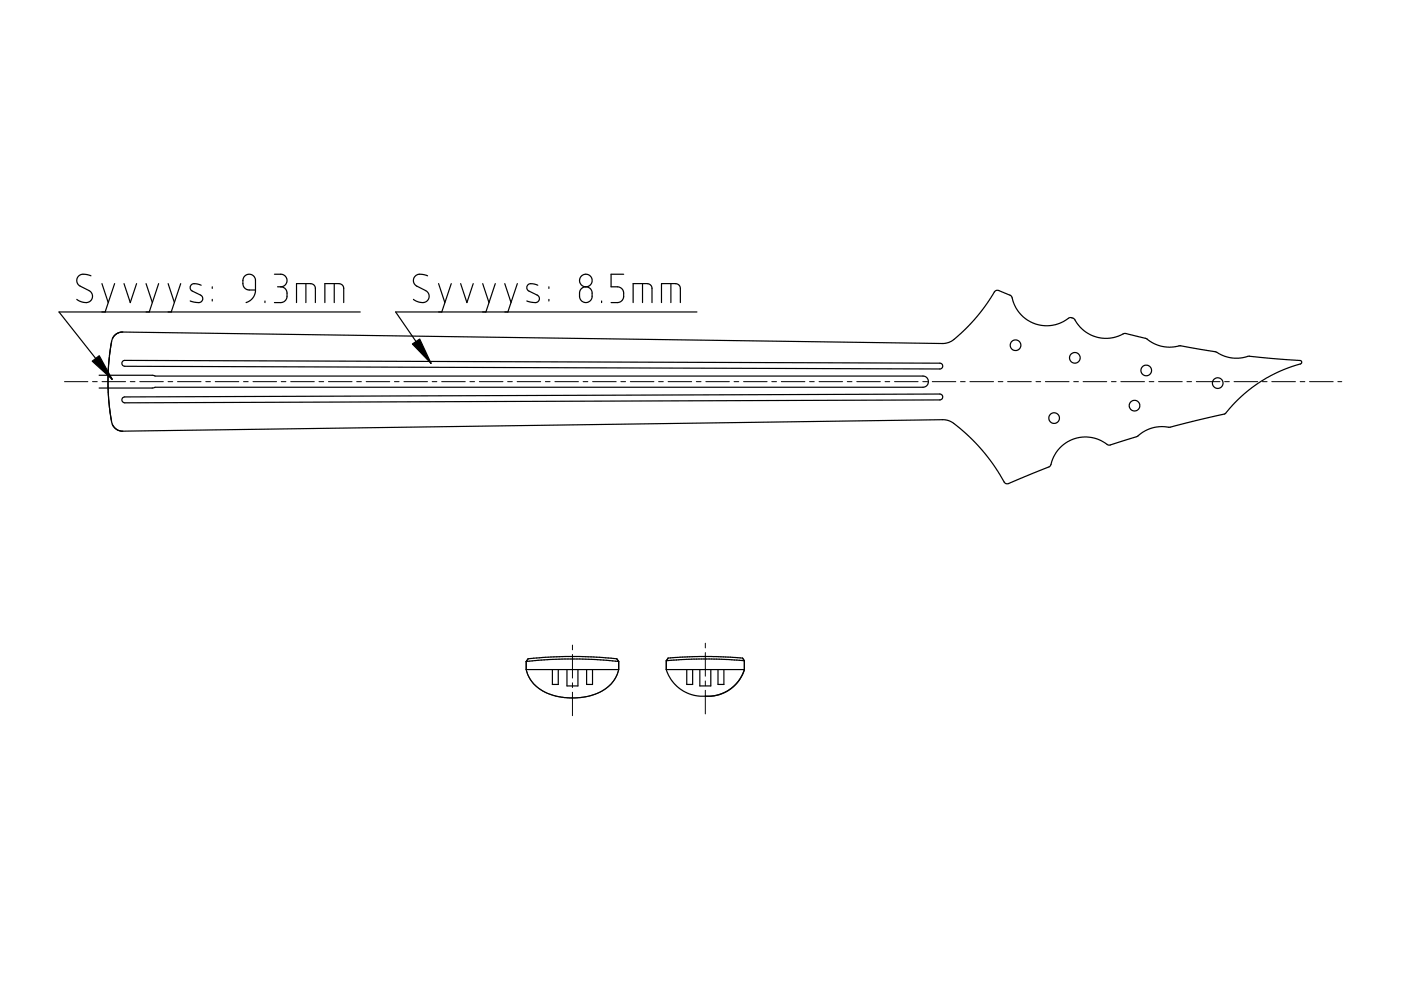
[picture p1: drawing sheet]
<svg xmlns="http://www.w3.org/2000/svg" width="297mm" height="210mm" viewBox="0 0 297 210" stroke-linecap="round" stroke-linejoin="round" font-family="sans-serif">
<g fill="none" stroke="#000" stroke-width=".25">
<path d="M19.3 58.5l-1-.3h-1.1l-.8 .6-.1 .8 .1 .5 .4 .5 2.5 1.4 .3 .8-.3 .9-.4 .3-.8 .2-1.1-.3-.7-.4M51.8 58.6l.8-.5 .7 .1 .6 .4 .3 .7v2.2h-1.6l-.8-.6-.3-.5v-1zM58.2 58.1l1.7 .1 .8 .6 .2 .8-.3 .7-.5 .4-.6 .1M90.7 58.5l-1-.3h-1.1l-.8 .6-.1 .8 .1 .5 .4 .5 2.5 1.4 .3 .8-.3 .9-.5 .3-.7 .2-1.1-.3-.7-.4M132.2 58.1h-2.6v2.7l1.8 .1 .6 .5 .2 .6v1.2l-.5 .7-.7 .3h-1.4M21 79.6h11.4l.5 .1h162.9l.8 .4 .2 .7-.3 .9-.7 .4h-162.9l-.5 .2h-11.4M21.6 60.1l1.3 4.1M24.2 71.2l.8-.6 1.1-.2 174 2.4 1-.2 .7-.3 2.7-2.3 3.6-4.1 2.8-4.1 .3-.2h.4l2.7 1.1 1.1 2.5 1.2 1.6 1.8 1.4 1.9 .7 2 .2 1.4-.2 1.3-.5 1.7-1 .4-.1 .7 .4 1.1 1.5 1.4 1.3 1.2 .6 1.4 .5 1.1 .1 1.7-.1 3-.9 4.3 1.1 1.3 .8 1.9 .8 1.9 .2 2.2-.3 7.4 1.3 1.6 .8 1.7 .5h1.9l2-.4 10.8 .9 .3 .4-.3 .4-2.6 .8-2.5 1-4.2 2.5-3.7 3-3 3.3-11.7 2.8-1.8-.2-2 .4-1.7 .7-1.5 1.1-5.8 1.8-.4-.1-1.8-1.1-1.6-.4-1.9-.1-1.7 .3-1.5 .7-1.6 1.2-1.3 2-.6 1.6-.3 .4-8.8 3.7-.4-.1-.3-.2-2.5-4-1.7-2.2-2-2.3-1.9-1.8-2.6-2.2-1.1-.6-1-.2-174.1 2.4-1-.2a2.33 2.33 0 0 1-1.3-1.3l-.8-5.3-.1-4.9 .5-5.8 .3-1.6zM24.3 60.1l-2 6M26 76.6l.5-.2 172.9 .6 .4 .3 .1 .4-.3 .4-.3 .1-172.9-.5-.5-.5zM26.3 60.1l1.3 4.1 1.4-4.1M31 60.1l1.3 4.1"/>
<path d="M33.6 60.1l-2 6M35.6 60.1l1.4 4.1M38.3 60.1l-2 6M42.7 60.5l-.9-.3h-.9l-.5 .4-.1 .6 .3 .4 2.2 1.2 .2 .4-.2 .6-.6 .4-1.9-.4M45 60.8v.4M45 63.5v.3M54.2 61.5l-.1 .8-.5 .9-.6 .5-.8 .5M56.2 63.8v.4M58.8 60.8h.7M59.5 60.8l.8 .3 .4 .4 .2 .5-.1 1.2-.2 .5-.7 .4-1.7 .1M62.9 64.2v-4.1h3l.7 .4 .3 .5v3.2M64.9 60.1v4.1"/>
<path d="M68.9 64.2v-4.1h3l.7 .4 .3 .6v3.1M70.9 60.1v4.1M76.4 66.1h-63.9l11.3 14.3M93 60.1l1.3 4.1M95.7 60.1l-2 6M97.7 60.1l1.3 4.1 1.3-4.1M102.3 60.1l1.4 4.1M105 60.1l-2 6M107 60.1l1.4 4.1M109.7 60.1l-2 6M114 60.5l-.8-.3h-.9l-.5 .4-.1 .6 .3 .4 2.2 1.2 .2 .4-.2 .6-.6 .4-1.9-.4M116.4 60.8v.4"/>
<path d="M116.4 63.5v.3M123.2 61.3l.6-.4 .6-.1 .9 .5 .2 .6v1.1l-.4 .9-1 .3-.5-.2-.5-.4-.2-.5v-1zM127.6 63.8v.4M134.2 64.2v-4.1h3l.8 .4 .2 .5v3.2M136.2 60.1v4.1M140.3 64.2v-4.1h3l.7 .4 .3 .6v3.1M142.2 60.1v4.1M147.8 66.1h-63.9l7.5 10.9M26 84.3l.4-.1 172.9-.7 .4 .2 .2 .4-.2 .5-.4 .2-172.8 .6-.5-.2-.1-.2zM111.6 140.3v1.7M111.6 140.3a88.7 88.7 0 0 1 19.6 0M111.6 142a6.8 6.8 0 0 0 2.9 4.1l1.4 .8 1.5 .6 3.4 .5 2.2-.1 1.9-.3 1.8-.6 1.5-.9a6.8 6.8 0 0 0 3-4.1"/>
<path d="M111.6 140.3l.4-.6 4.2-.4a87.8 87.8 0 0 1 13.4 .3l1.2 .1 .4 .6M111.6 142h19.6M117.1 142v3.1h1.3v-3.1M120.2 142v3.4h2.3v-3.4M124.4 142v3.1h1.2v-3.1M131.2 140.3v1.7M141.3 142l1 2.1 1.7 1.8 1.9 1.1 2.5 .6 3.1-.1 1.5-.4 1.4-.7 1.2-.9 1.1-1.2 .7-1.2 .4-1.1M141.3 140.1l6.9-.4 6.4 .1 3.2 .3M141.3 140.1l.3-.6 2.1-.1a85.4 85.4 0 0 1 11.7 0l2 .1 .4 .6M141.3 142h16.5M141.3 140.1v1.9M145.6 142v3.1h1.3v-3.1"/>
<path d="M148.4 142v3.4h2.3v-3.4M152.2 142v3.1h1.3v-3.1M157.8 140.1v1.9"/>
<circle cx="124.2" cy="59.5" r="1.33"/>
<circle cx="215.3" cy="73.2" r="1.13"/>
<circle cx="227.9" cy="75.9" r="1.13"/>
<circle cx="243" cy="78.5" r="1.13"/>
<circle cx="223.5" cy="88.7" r="1.13"/>
<circle cx="240.5" cy="86" r="1.12"/>
<circle cx="258.2" cy="81.2" r="1.12"/>
</g>
<g fill="none" stroke="#000" stroke-width=".21">
<path d="M13.7 80.9h4.9M19.6 80.9h1M21.6 80.9h5M27.6 80.9h1M29.6 80.9h5M35.6 80.9h1M37.6 80.9h5M43.6 80.9h1M45.6 80.9h5M51.6 80.9h1M53.6 80.9h5M59.6 80.9h1"/>
<path d="M61.6 80.9h5M67.6 80.9h1M69.6 80.9h5M75.6 80.9h1M77.6 80.9h5M83.6 80.9h1M85.6 80.9h5M91.6 80.9h1M93.6 80.9h5M99.6 80.9h1M101.6 80.9h5M107.6 80.9h1"/>
<path d="M109.6 80.9h5M115.6 80.9h1M117.6 80.9h5M123.6 80.9h1M125.6 80.9h5M131.6 80.9h1M133.6 80.9h5M139.6 80.9h1M141.6 80.9h5M147.6 80.9h1M149.6 80.9h5M155.6 80.9h1"/>
<path d="M157.6 80.9h5M163.6 80.9h1M165.7 80.9h4.9M171.6 80.9h1M173.7 80.9h4.9M179.6 80.9h1M181.7 80.9h4.9M187.6 80.9h1M189.7 80.9h4.9M195.6 80.9h1M197.7 80.9h4.9M203.6 80.9h1"/>
<path d="M205.6 80.9h5.1M211.6 80.9h1M213.6 80.9h5.1M219.6 80.9h1M221.6 80.9h5.1M227.6 80.9h1M229.6 80.9h5.1M235.6 80.9h1M237.6 80.9h5.1M243.6 80.9h1M245.6 80.9h5.1M251.7 80.9h.9"/>
<path d="M253.6 80.9h5.1M259.7 80.9h.9M261.6 80.9h5.1M267.7 80.9h.9M269.6 80.9h5.1M275.7 80.9h.9M277.6 80.9h5.1M283.7 80.9h.8M121.4 136.8v1M121.4 138.8v5M149.5 136.4v1M149.5 138.4v5"/>
<path d="M121.4 144.8v1M121.4 146.8v4.9M149.5 144.4v1M149.5 146.4v5"/>
</g>
<path d="M87.4 72.9l1.6-1 2.4 5.1zM19.6 76.6l1.4-1.2 2.8 5z" fill="#000" stroke="#000" stroke-width=".25"/>
</svg>
